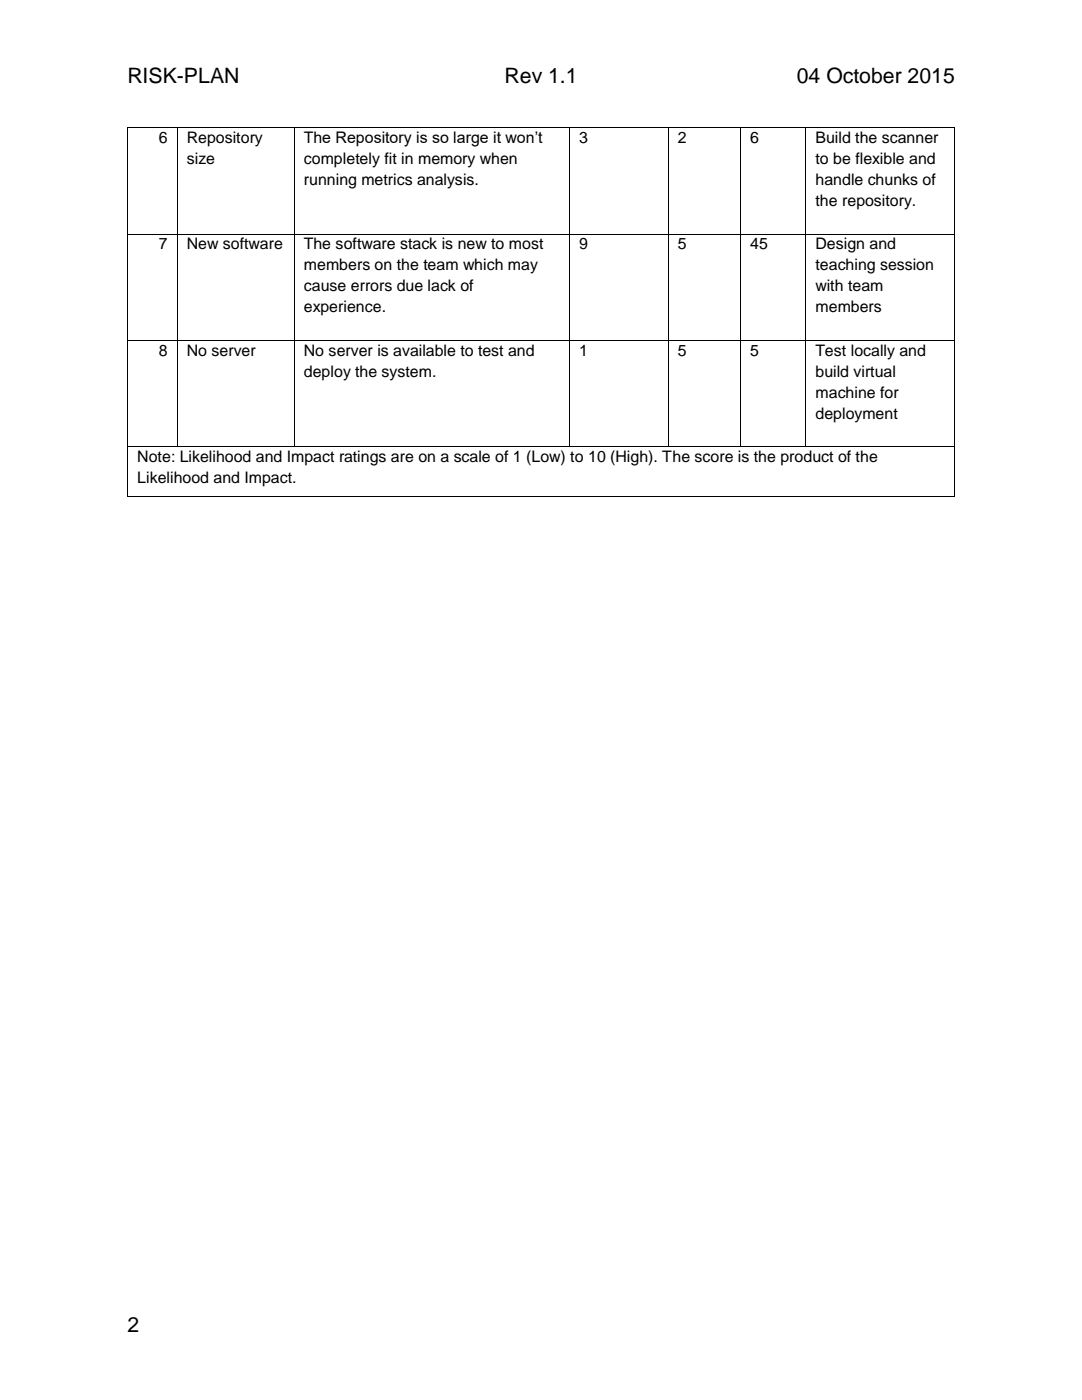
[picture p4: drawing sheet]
<svg xmlns="http://www.w3.org/2000/svg" width="216mm" height="279mm" viewBox="0 0 216 279" stroke-linecap="round" stroke-linejoin="round" font-family="sans-serif">
<defs><g id="words">
<g font-size="4.2">
<text x="25.4" y="16.6">RISK-PLAN</text>
<text x="100.7" y="16.6">Rev 1.1</text>
<text x="159" y="16.6">04 October 2015</text>
<text x="25.4" y="265.8">2</text>
</g>
<g font-size="3.2">
<text x="31.7" y="28.5">6</text>
<text x="37.3" y="28.5">Repository</text>
<text x="60.6" y="28.5">The Repository is so large it won’t</text>
<text x="115.6" y="28.5">3</text>
<text x="135.3" y="28.5">2</text>
<text x="149.7" y="28.5">6</text>
<text x="162.7" y="28.5">Build the scanner</text>
<text x="37.3" y="32.7">size</text>
<text x="60.6" y="32.7">completely fit in memory when</text>
<text x="162.7" y="32.7">to be flexible and</text>
<text x="60.6" y="37">running metrics analysis.</text>
<text x="162.7" y="37">handle chunks of</text>
<text x="162.7" y="41.2">the repository.</text>
<text x="31.7" y="49.7">7</text>
<text x="37.3" y="49.7">New software</text>
<text x="60.6" y="49.7">The software stack is new to most</text>
<text x="60.6" y="53.9">members on the team which may</text>
<text x="115.6" y="49.7">9</text>
<text x="135.3" y="49.7">5</text>
<text x="149.7" y="49.7">45</text>
<text x="162.7" y="49.7">Design and</text>
<text x="162.7" y="53.9">teaching session</text>
<text x="60.6" y="58.1">cause errors due lack of</text>
<text x="162.7" y="58.1">with team</text>
<text x="60.6" y="62.4">experience.</text>
<text x="162.7" y="62.4">members</text>
<text x="31.7" y="71">8</text>
<text x="37.3" y="71">No server</text>
<text x="60.6" y="71">No server is available to test and</text>
<text x="115.6" y="71">1</text>
<text x="135.3" y="71">5</text>
<text x="149.7" y="71">5</text>
<text x="162.7" y="71">Test locally and</text>
<text x="60.6" y="75.1">deploy the system.</text>
<text x="162.7" y="75.1">build virtual</text>
<text x="162.7" y="79.3">machine for</text>
<text x="162.7" y="83.5">deployment</text>
<text x="27.4" y="92.2">Note: Likelihood and Impact ratings are on a scale of 1 (Low) to 10 (High). The score is the product of the</text>
<text x="27.4" y="96.4">Likelihood and Impact.</text>
</g>
</g></defs>
<g fill="#000">
<path d="M25.4 25.4h.2v.2h-.2z" fill-rule="evenodd"/>
<path d="M25.4 25.4h.2v.2h-.2z" fill-rule="evenodd"/>
<path d="M35.3 25.4h.1v.2h-.1z" fill-rule="evenodd"/>
<path d="M58.7 25.4h.2v.2h-.2z" fill-rule="evenodd"/>
<path d="M113.6 25.4h.2v.2h-.2z" fill-rule="evenodd"/>
<path d="M133.3 25.4h.2v.2h-.2z" fill-rule="evenodd"/>
<path d="M147.7 25.4h.2v.2h-.2z" fill-rule="evenodd"/>
<path d="M160.7 25.4h.2v.2h-.2z" fill-rule="evenodd"/>
<path d="M190.4 25.4h.1v.2h-.1z" fill-rule="evenodd"/>
<path d="M190.4 25.4h.1v.2h-.1z" fill-rule="evenodd"/>
<path d="M25.4 46.6h.2v.2h-.2z" fill-rule="evenodd"/>
<path d="M35.3 46.6h.1v.2h-.1z" fill-rule="evenodd"/>
<path d="M58.7 46.6h.2v.2h-.2z" fill-rule="evenodd"/>
<path d="M113.6 46.6h.2v.2h-.2z" fill-rule="evenodd"/>
<path d="M133.3 46.6h.2v.2h-.2z" fill-rule="evenodd"/>
<path d="M147.7 46.6h.2v.2h-.2z" fill-rule="evenodd"/>
<path d="M160.7 46.6h.2v.2h-.2z" fill-rule="evenodd"/>
<path d="M190.4 46.6h.1v.2h-.1z" fill-rule="evenodd"/>
<path d="M25.4 67.8h.2v.2h-.2z" fill-rule="evenodd"/>
<path d="M35.3 67.8h.1v.2h-.1z" fill-rule="evenodd"/>
<path d="M58.7 67.8h.2v.2h-.2z" fill-rule="evenodd"/>
<path d="M113.6 67.8h.2v.2h-.2z" fill-rule="evenodd"/>
<path d="M133.3 67.8h.2v.2h-.2z" fill-rule="evenodd"/>
<path d="M147.7 67.8h.2v.2h-.2z" fill-rule="evenodd"/>
<path d="M160.7 67.8h.2v.2h-.2z" fill-rule="evenodd"/>
<path d="M190.4 67.8h.1v.2h-.1z" fill-rule="evenodd"/>
<path d="M25.4 89h.2v.2h-.2z" fill-rule="evenodd"/>
<path d="M25.4 99h.2v.2h-.2z" fill-rule="evenodd"/>
<path d="M25.4 99h.2v.2h-.2z" fill-rule="evenodd"/>
<path d="M35.3 89h.1v.2h-.1z" fill-rule="evenodd"/>
<path d="M58.7 89h.2v.2h-.2z" fill-rule="evenodd"/>
<path d="M113.6 89h.2v.2h-.2z" fill-rule="evenodd"/>
<path d="M133.3 89h.2v.2h-.2z" fill-rule="evenodd"/>
<path d="M147.7 89h.2v.2h-.2z" fill-rule="evenodd"/>
<path d="M160.7 89h.2v.2h-.2z" fill-rule="evenodd"/>
<path d="M190.4 89h.1v.2h-.1z" fill-rule="evenodd"/>
<path d="M190.4 99h.1v.2h-.1z" fill-rule="evenodd"/>
<path d="M190.4 99h.1v.2h-.1z" fill-rule="evenodd"/>
</g>
<g fill="none" stroke="#000" stroke-width=".2">
<path d="M25.5 25.6v21M25.6 25.5h9.7M35.4 25.6v21M35.4 25.5h23.3M58.8 25.6v21M58.9 25.5h54.7M113.7 25.6v21M113.8 25.5h19.5M133.4 25.6v21M133.5 25.5h14.2M147.8 25.6v21M147.9 25.5h12.8"/>
<path d="M160.8 25.6v21M160.9 25.5h29.5M190.5 25.6v21M25.5 46.8v21M25.6 46.7h9.7M35.4 46.8v21M35.4 46.7h23.3M58.8 46.8v21M58.9 46.7h54.7M113.7 46.8v21M113.8 46.7h19.5M133.4 46.8v21"/>
<path d="M133.5 46.7h14.2M147.8 46.8v21M147.9 46.7h12.8M160.8 46.8v21M160.9 46.7h29.5M190.5 46.8v21M25.5 68v21M25.6 67.9h9.7M35.4 68v21M35.4 67.9h23.3M58.8 68v21M58.9 67.9h54.7"/>
<path d="M113.7 68v21M113.8 67.9h19.5M133.4 68v21M133.5 67.9h14.2M147.8 68v21M147.9 67.9h12.8M160.8 68v21M160.9 67.9h29.5M190.5 68v21M25.5 89.2v9.8M25.6 89.1h9.7M25.6 99.1h164.8"/>
<path d="M35.4 89.1h23.3M58.9 89.1h54.7M113.8 89.1h19.5M133.5 89.1h14.2M147.9 89.1h12.8M160.9 89.1h29.5M190.5 89.2v9.8"/>
</g>
<use href="#words"/>
</svg>
